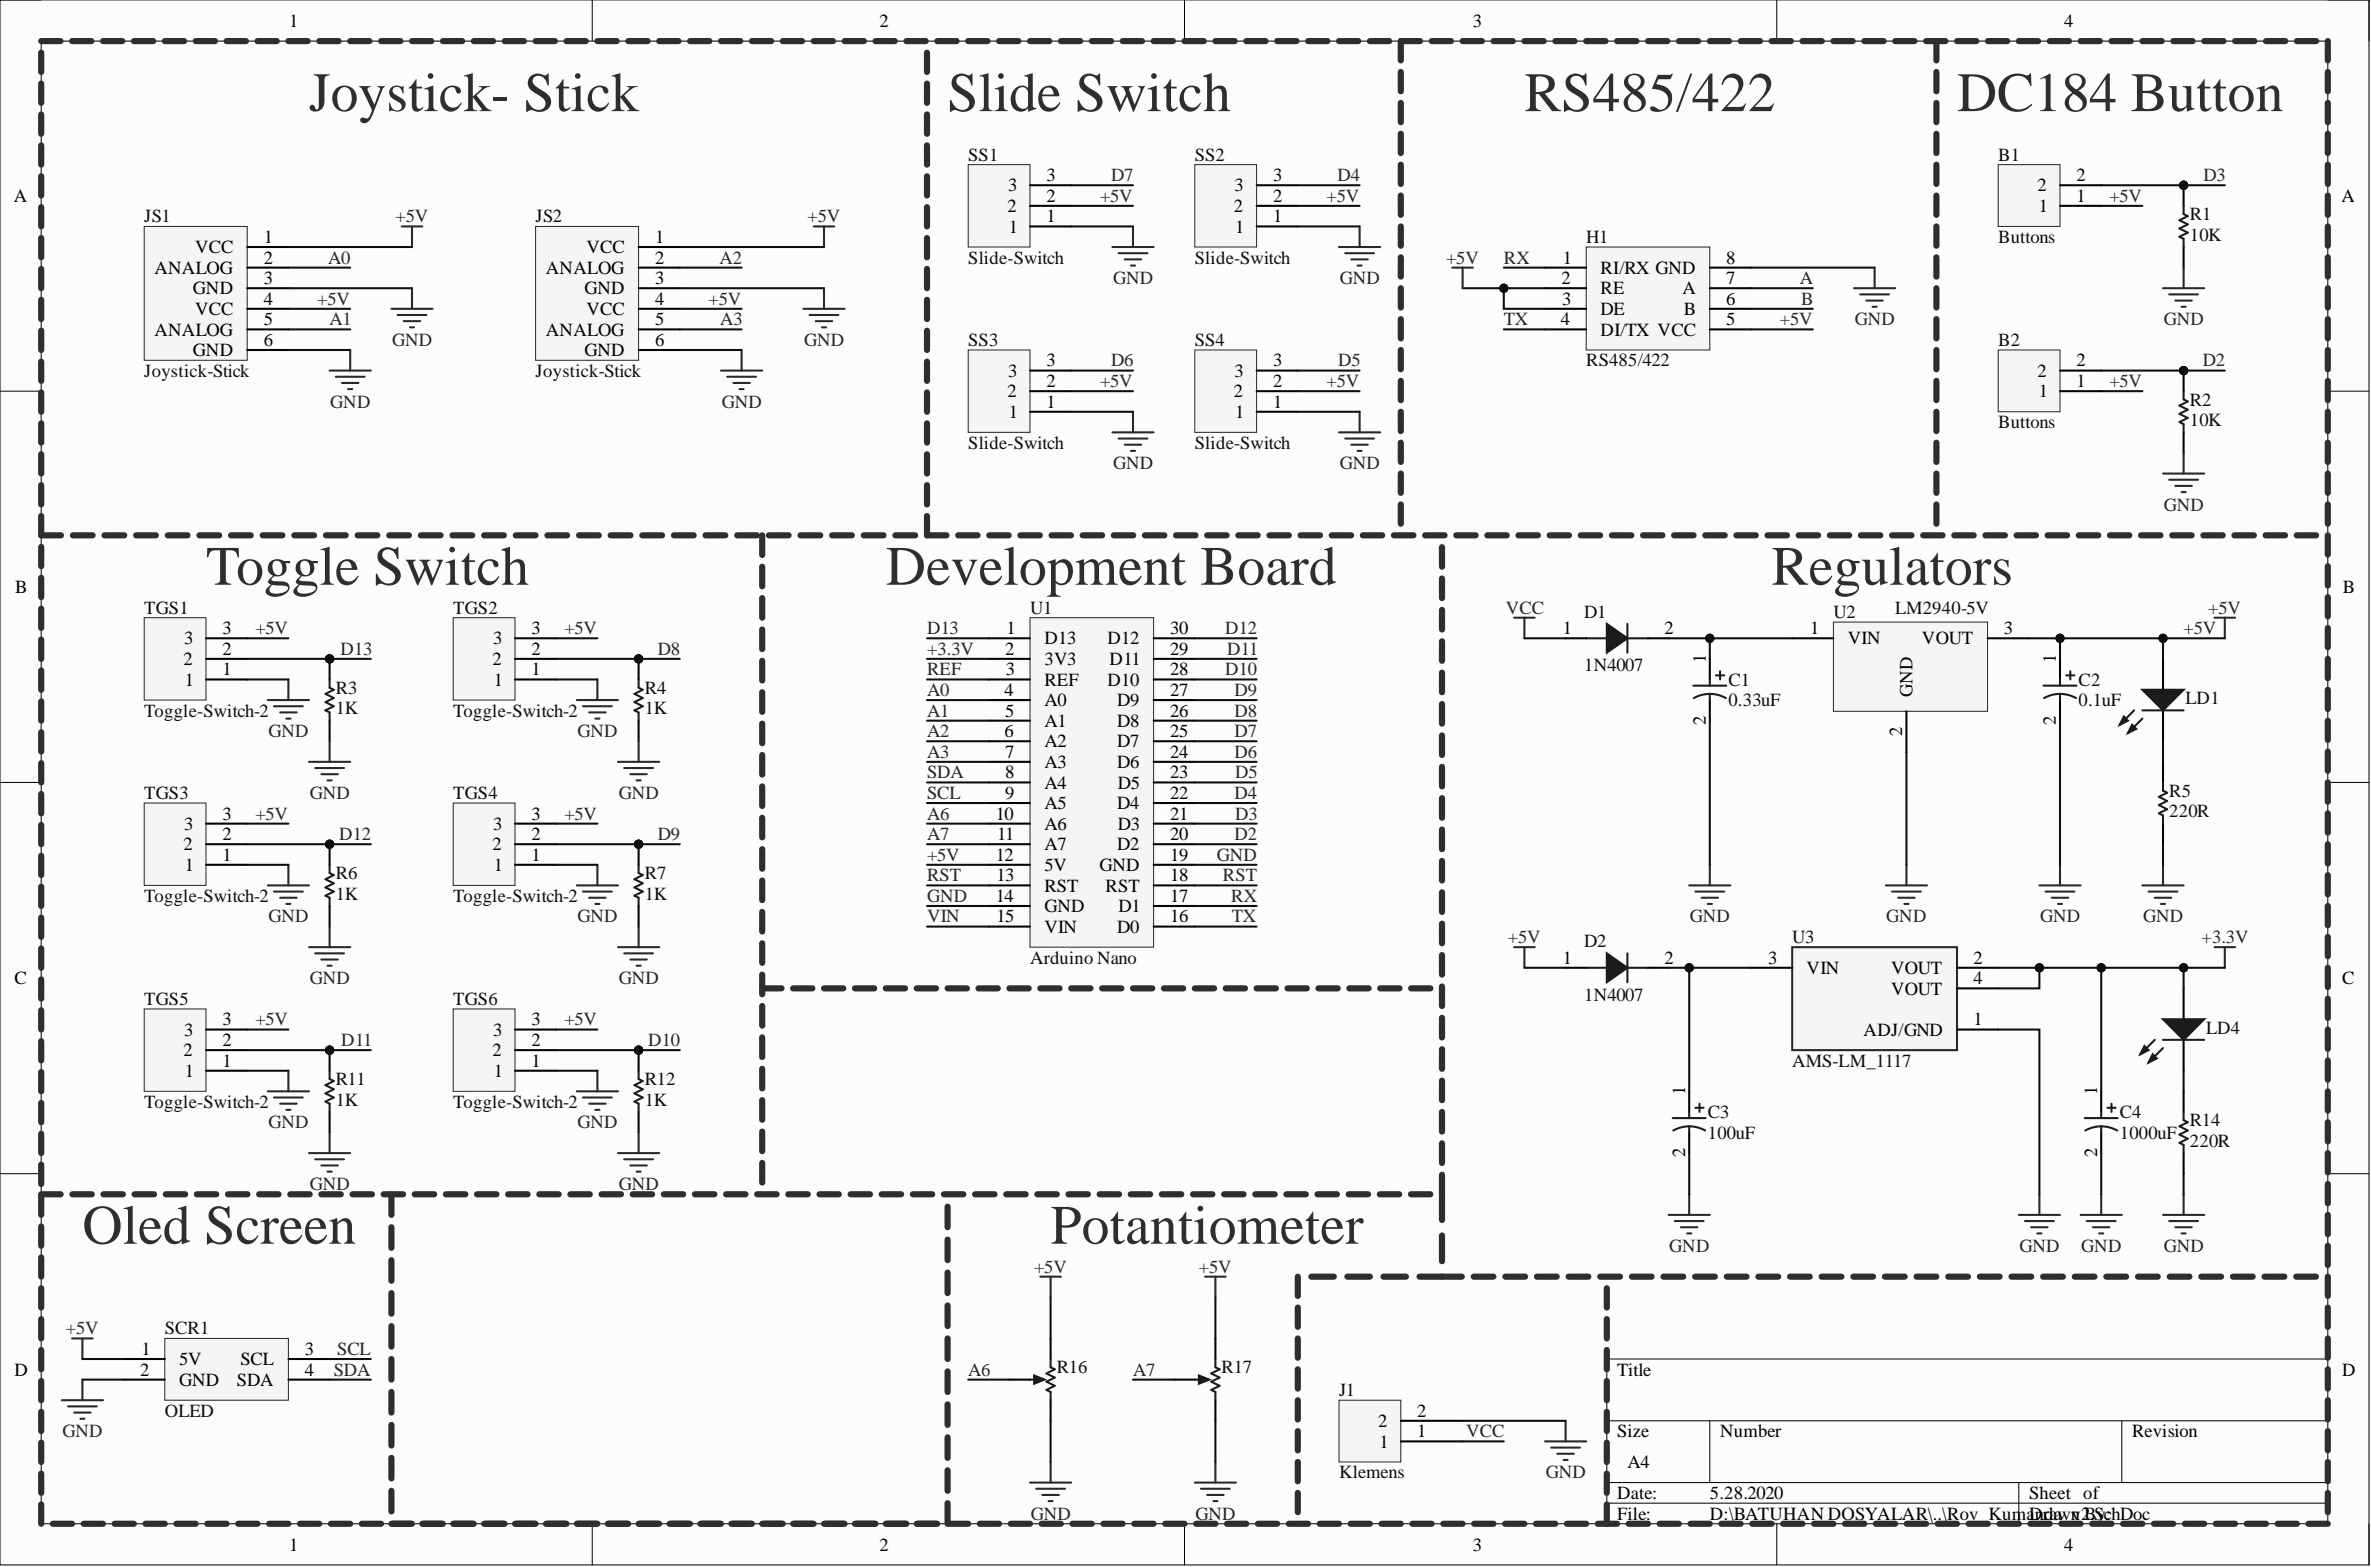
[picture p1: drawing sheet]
<svg xmlns="http://www.w3.org/2000/svg" width="292mm" height="193mm" viewBox="0 0 292 193" stroke-linecap="round" stroke-linejoin="round" font-family="sans-serif">
<defs><g id="words">
<g font-size="6.8" fill="#2e2e2e">
<text x="38.1" y="13.7">Joystick- Stick</text>
<text x="116.7" y="13.7">Slide Switch</text>
<text x="187.8" y="13.7">RS485/422</text>
<text x="241.1" y="13.7">DC184 Button</text>
<text x="25.4" y="72">Toggle Switch</text>
<text x="109.1" y="72">Development Board</text>
<text x="218.3" y="72">Regulators</text>
<text x="10.2" y="153.2">Oled Screen</text>
<text x="129.4" y="153.2">Potantiometer</text>
</g>
<g font-size="2.3">
<text x="35.6" y="3.3">1</text>
<text x="108.4" y="3.3">2</text>
<text x="181.5" y="3.3">3</text>
<text x="254.3" y="3.3">4</text>
<text x="124.2" y="23.6">3</text>
<text x="128.9" y="22.3">3</text>
<text x="152.1" y="23.6">3</text>
<text x="156.8" y="22.3">3</text>
<text x="251" y="23.6">2</text>
<text x="255.8" y="22.3">2</text>
<text x="1.7" y="24.8">A</text>
<text x="32.5" y="29.9">1</text>
<text x="80.7" y="29.9">1</text>
<text x="124.1" y="26.1">2</text>
<text x="124.3" y="28.6">1</text>
<text x="128.9" y="27.4">1</text>
<text x="128.9" y="24.8">2</text>
<text x="152" y="26.1">2</text>
<text x="152.2" y="28.6">1</text>
<text x="156.8" y="27.4">1</text>
<text x="156.8" y="24.8">2</text>
<text x="251.2" y="26.1">1</text>
<text x="255.8" y="24.8">1</text>
<text x="288.5" y="24.8">A</text>
<text x="19" y="33.7">ANALOG</text>
<text x="24" y="31.2">VCC</text>
<text x="32.5" y="32.4">2</text>
<text x="32.5" y="35">3</text>
<text x="67.3" y="33.7">ANALOG</text>
<text x="72.2" y="31.2">VCC</text>
<text x="80.7" y="32.4">2</text>
<text x="80.7" y="35">3</text>
<text x="192.4" y="35">2</text>
<text x="192.5" y="32.4">1</text>
<text x="197.2" y="33.7">RI/RX GND</text>
<text x="212.7" y="35">7</text>
<text x="212.7" y="32.4">8</text>
<text x="19" y="41.3">ANALOG</text>
<text x="23.8" y="36.3">GND</text>
<text x="24" y="38.8">VCC</text>
<text x="32.5" y="37.5">4</text>
<text x="32.5" y="40.1">5</text>
<text x="67.3" y="41.3">ANALOG</text>
<text x="72" y="36.3">GND</text>
<text x="72.2" y="38.8">VCC</text>
<text x="80.7" y="37.5">4</text>
<text x="80.7" y="40.1">5</text>
<text x="192.3" y="40.1">4</text>
<text x="192.5" y="37.5">3</text>
<text x="197.2" y="36.3">RE</text>
<text x="197.2" y="38.8">DE</text>
<text x="197.2" y="41.3">DI/TX VCC</text>
<text x="207.3" y="36.3">A</text>
<text x="207.4" y="38.8">B</text>
<text x="212.7" y="40.1">5</text>
<text x="212.7" y="37.5">6</text>
<text x="23.8" y="43.9">GND</text>
<text x="32.5" y="42.6">6</text>
<text x="72" y="43.9">GND</text>
<text x="80.7" y="42.6">6</text>
<text x="124.2" y="46.4">3</text>
<text x="128.9" y="47.7">2</text>
<text x="128.9" y="45.1">3</text>
<text x="152.1" y="46.4">3</text>
<text x="156.8" y="47.7">2</text>
<text x="156.8" y="45.1">3</text>
<text x="251" y="46.4">2</text>
<text x="255.8" y="47.7">1</text>
<text x="255.8" y="45.1">2</text>
<text x="124.1" y="48.9">2</text>
<text x="124.3" y="51.5">1</text>
<text x="128.9" y="50.2">1</text>
<text x="152" y="48.9">2</text>
<text x="152.2" y="51.5">1</text>
<text x="156.8" y="50.2">1</text>
<text x="251.2" y="48.9">1</text>
<text x="1.9" y="73">B</text>
<text x="288.6" y="73">B</text>
<text x="22.6" y="81.9">2</text>
<text x="22.7" y="79.4">3</text>
<text x="27.4" y="83.2">1</text>
<text x="27.4" y="80.6">2</text>
<text x="27.4" y="78.1">3</text>
<text x="60.7" y="81.9">2</text>
<text x="60.7" y="79.4">3</text>
<text x="65.5" y="83.2">1</text>
<text x="65.5" y="80.6">2</text>
<text x="65.5" y="78.1">3</text>
<text x="123.8" y="80.6">2</text>
<text x="123.9" y="83.2">3</text>
<text x="124" y="78.1">1</text>
<text x="128.7" y="79.4">D13</text>
<text x="128.7" y="81.9">3V3</text>
<text x="136.5" y="79.4">D12</text>
<text x="136.7" y="81.9">D11</text>
<text x="144.2" y="83.2">28</text>
<text x="144.2" y="80.6">29</text>
<text x="144.2" y="78.1">30</text>
<text x="192.5" y="78.1">1</text>
<text x="205.1" y="78.1">2</text>
<text x="210.1" y="81.6" transform="rotate(-90 210.1 81.6)">1</text>
<text x="223" y="78.1">1</text>
<text x="227.6" y="79.4">VIN</text>
<text x="236.8" y="79.4">VOUT</text>
<text x="246.8" y="78.1">3</text>
<text x="253.3" y="81.6" transform="rotate(-90 253.3 81.6)">1</text>
<text x="22.8" y="84.4">1</text>
<text x="60.8" y="84.4">1</text>
<text x="123.8" y="85.7">4</text>
<text x="123.8" y="88.2">5</text>
<text x="128.7" y="84.4">REF</text>
<text x="128.7" y="87">A0</text>
<text x="128.7" y="89.5">A1</text>
<text x="136.5" y="84.4">D10</text>
<text x="137.6" y="89.5">D8</text>
<text x="137.6" y="87">D9</text>
<text x="144.2" y="88.2">26</text>
<text x="144.2" y="85.7">27</text>
<text x="210.1" y="89.3" transform="rotate(-90 210.1 89.3)">2</text>
<text x="235.6" y="85.8" transform="rotate(-90 235.6 85.8)">GND</text>
<text x="253.3" y="89.3" transform="rotate(-90 253.3 89.3)">2</text>
<text x="123.8" y="90.8">6</text>
<text x="123.8" y="93.3">7</text>
<text x="123.8" y="95.8">8</text>
<text x="128.7" y="92">A2</text>
<text x="128.7" y="94.6">A3</text>
<text x="137.6" y="94.6">D6</text>
<text x="137.6" y="92">D7</text>
<text x="144.2" y="95.8">23</text>
<text x="144.2" y="93.3">24</text>
<text x="144.2" y="90.8">25</text>
<text x="234.3" y="90.7" transform="rotate(-90 234.3 90.7)">2</text>
<text x="27.4" y="100.9">3</text>
<text x="65.5" y="100.9">3</text>
<text x="122.7" y="100.9">10</text>
<text x="123.8" y="98.4">9</text>
<text x="128.7" y="97.1">A4</text>
<text x="128.7" y="99.7">A5</text>
<text x="137.6" y="99.7">D4</text>
<text x="137.7" y="97.1">D5</text>
<text x="144.2" y="100.9">21</text>
<text x="144.2" y="98.4">22</text>
<text x="22.6" y="104.7">2</text>
<text x="22.7" y="102.2">3</text>
<text x="22.8" y="107.3">1</text>
<text x="27.4" y="106">1</text>
<text x="27.4" y="103.5">2</text>
<text x="60.7" y="104.7">2</text>
<text x="60.7" y="102.2">3</text>
<text x="60.8" y="107.3">1</text>
<text x="65.5" y="106">1</text>
<text x="65.5" y="103.5">2</text>
<text x="122.7" y="106">12</text>
<text x="122.8" y="103.5">11</text>
<text x="128.7" y="102.2">A6</text>
<text x="128.7" y="104.7">A7</text>
<text x="128.7" y="107.3">5V</text>
<text x="135.4" y="107.3">GND</text>
<text x="137.6" y="104.7">D2</text>
<text x="137.7" y="102.2">D3</text>
<text x="144.2" y="106">19</text>
<text x="144.2" y="103.5">20</text>
<text x="122.7" y="111.1">14</text>
<text x="122.7" y="108.5">13</text>
<text x="122.7" y="113.6">15</text>
<text x="128.7" y="109.8">RST</text>
<text x="128.7" y="112.3">GND</text>
<text x="136.2" y="109.8">RST</text>
<text x="137.8" y="112.3">D1</text>
<text x="144.2" y="113.6">16</text>
<text x="144.2" y="111.1">17</text>
<text x="144.2" y="108.5">18</text>
<text x="128.7" y="114.9">VIN</text>
<text x="137.6" y="114.9">D0</text>
<text x="192.5" y="118.7">1</text>
<text x="205.1" y="118.7">2</text>
<text x="217.8" y="118.7">3</text>
<text x="222.6" y="119.9">VIN</text>
<text x="233" y="119.9">VOUT</text>
<text x="243.1" y="118.7">2</text>
<text x="1.8" y="121.2">C</text>
<text x="233" y="122.5">VOUT</text>
<text x="243.1" y="121.2">4</text>
<text x="288.6" y="121.2">C</text>
<text x="22.6" y="130.1">2</text>
<text x="22.7" y="127.5">3</text>
<text x="27.4" y="131.3">1</text>
<text x="27.4" y="128.8">2</text>
<text x="27.4" y="126.3">3</text>
<text x="60.7" y="130.1">2</text>
<text x="60.7" y="127.5">3</text>
<text x="65.5" y="131.3">1</text>
<text x="65.5" y="128.8">2</text>
<text x="65.5" y="126.3">3</text>
<text x="229.6" y="127.5">ADJ/GND</text>
<text x="243.1" y="126.3">1</text>
<text x="22.8" y="132.6">1</text>
<text x="60.8" y="132.6">1</text>
<text x="207.6" y="134.9" transform="rotate(-90 207.6 134.9)">1</text>
<text x="258.4" y="134.9" transform="rotate(-90 258.4 134.9)">1</text>
<text x="207.6" y="142.5" transform="rotate(-90 207.6 142.5)">2</text>
<text x="258.4" y="142.5" transform="rotate(-90 258.4 142.5)">2</text>
<text x="17.4" y="166.9">1</text>
<text x="37.6" y="166.9">3</text>
<text x="1.8" y="169.4">D</text>
<text x="17.3" y="169.4">2</text>
<text x="22.1" y="168.1">5V</text>
<text x="22.1" y="170.7">GND</text>
<text x="29.2" y="170.7">SDA</text>
<text x="29.6" y="168.1">SCL</text>
<text x="37.6" y="169.4">4</text>
<text x="199.2" y="169.4">Title</text>
<text x="288.6" y="169.4">D</text>
<text x="169.8" y="175.7">2</text>
<text x="170" y="178.3">1</text>
<text x="174.6" y="177">1</text>
<text x="174.6" y="174.5">2</text>
<text x="199.2" y="177">Size</text>
<text x="211.9" y="177">Number</text>
<text x="262.7" y="177">Revision</text>
<text x="199.2" y="184.6">Date:</text>
<text x="200.5" y="180.8">A4</text>
<text x="210.6" y="184.6">5.28.2020</text>
<text x="250" y="184.6">Sheet of</text>
<text x="35.6" y="190.9">1</text>
<text x="108.4" y="190.9">2</text>
<text x="181.5" y="190.9">3</text>
<text x="199.2" y="187.1">File:</text>
<text x="210.6" y="187.1">D:\BATUHAN DOSYALAR\..\Rov_Kumanda_v2.Sc</text>
<text x="250" y="187.1">Drawn By:hDoc</text>
<text x="254.3" y="190.9">4</text>
</g>
<g font-size="2.3" fill="#0e0e0e">
<text x="119.3" y="19.8">SS1</text>
<text x="147.2" y="19.8">SS2</text>
<text x="246.2" y="19.8">B1</text>
<text x="17.8" y="27.4">JS1</text>
<text x="66" y="27.4">JS2</text>
<text x="195.4" y="29.9">H1</text>
<text x="246.2" y="29.9">Buttons</text>
<text x="269.8" y="27.1">R1</text>
<text x="269.8" y="29.7">10K</text>
<text x="119.3" y="32.4">Slide-Switch</text>
<text x="147.2" y="32.4">Slide-Switch</text>
<text x="17.8" y="46.4">Joystick-Stick</text>
<text x="66" y="46.4">Joystick-Stick</text>
<text x="119.3" y="42.6">SS3</text>
<text x="147.2" y="42.6">SS4</text>
<text x="195.4" y="45.1">RS485/422</text>
<text x="246.2" y="42.6">B2</text>
<text x="246.2" y="52.7">Buttons</text>
<text x="269.8" y="49.9">R2</text>
<text x="269.8" y="52.5">10K</text>
<text x="119.3" y="55.3">Slide-Switch</text>
<text x="147.2" y="55.3">Slide-Switch</text>
<text x="17.8" y="75.6">TGS1</text>
<text x="55.8" y="75.6">TGS2</text>
<text x="126.9" y="75.6">U1</text>
<text x="195.2" y="76.1">D1</text>
<text x="225.9" y="76.2">U2</text>
<text x="233.5" y="75.6">LM2940-5V</text>
<text x="195.2" y="82.7">1N4007</text>
<text x="17.8" y="88.2">Toggle-Switch-2</text>
<text x="41.4" y="85.4">R3</text>
<text x="41.4" y="88">1K</text>
<text x="55.8" y="88.2">Toggle-Switch-2</text>
<text x="79.4" y="85.4">R4</text>
<text x="79.4" y="88">1K</text>
<text x="212.9" y="84.4">C1</text>
<text x="212.9" y="87">0.33uF</text>
<text x="256.1" y="84.4">C2</text>
<text x="256.1" y="87">0.1uF</text>
<text x="269.3" y="86.7">LD1</text>
<text x="17.8" y="98.4">TGS3</text>
<text x="55.8" y="98.4">TGS4</text>
<text x="267.2" y="98.1">R5</text>
<text x="267.2" y="100.7">220R</text>
<text x="17.8" y="111.1">Toggle-Switch-2</text>
<text x="41.4" y="108.3">R6</text>
<text x="41.4" y="110.8">1K</text>
<text x="55.8" y="111.1">Toggle-Switch-2</text>
<text x="79.4" y="108.3">R7</text>
<text x="79.4" y="110.8">1K</text>
<text x="126.9" y="118.7">Arduino Nano</text>
<text x="195.2" y="116.6">D2</text>
<text x="220.8" y="116.1">U3</text>
<text x="17.8" y="123.7">TGS5</text>
<text x="55.8" y="123.7">TGS6</text>
<text x="195.2" y="123.2">1N4007</text>
<text x="220.8" y="131.3">AMS-LM_1117</text>
<text x="271.8" y="127.3">LD4</text>
<text x="17.8" y="136.4">Toggle-Switch-2</text>
<text x="41.4" y="133.6">R11</text>
<text x="41.4" y="136.2">1K</text>
<text x="55.8" y="136.4">Toggle-Switch-2</text>
<text x="79.4" y="133.6">R12</text>
<text x="79.4" y="136.2">1K</text>
<text x="210.4" y="137.7">C3</text>
<text x="261.1" y="137.7">C4</text>
<text x="210.4" y="140.2">100uF</text>
<text x="261.1" y="140.2">1000uF</text>
<text x="269.8" y="138.7">R14</text>
<text x="269.8" y="141.2">220R</text>
<text x="20.3" y="164.3">SCR1</text>
<text x="130.2" y="169.1">R16</text>
<text x="150.5" y="169.1">R17</text>
<text x="165" y="171.9">J1</text>
<text x="20.3" y="174.5">OLED</text>
<text x="165" y="182.1">Klemens</text>
</g>
<g font-size="2.3" fill="#262626">
<text x="136.9" y="22.3">D7</text>
<text x="164.8" y="22.3">D4</text>
<text x="271.5" y="22.3">D3</text>
<text x="48.7" y="27.4">+5V</text>
<text x="99.5" y="27.4">+5V</text>
<text x="135.5" y="24.8">+5V</text>
<text x="163.4" y="24.8">+5V</text>
<text x="259.9" y="24.8">+5V</text>
<text x="40.4" y="32.4">A0</text>
<text x="88.7" y="32.4">A2</text>
<text x="137.1" y="35">GND</text>
<text x="165" y="35">GND</text>
<text x="178.2" y="32.4">+5V</text>
<text x="185.3" y="32.4">RX</text>
<text x="221.7" y="35">A</text>
<text x="39.1" y="37.5">+5V</text>
<text x="40.6" y="40.1">A1</text>
<text x="87.3" y="37.5">+5V</text>
<text x="88.7" y="40.1">A3</text>
<text x="185.3" y="40.1">TX</text>
<text x="219.3" y="40.1">+5V</text>
<text x="221.9" y="37.5">B</text>
<text x="228.5" y="40.1">GND</text>
<text x="266.6" y="40.1">GND</text>
<text x="48.3" y="42.6">GND</text>
<text x="99.1" y="42.6">GND</text>
<text x="135.5" y="47.7">+5V</text>
<text x="136.9" y="45.1">D6</text>
<text x="163.4" y="47.7">+5V</text>
<text x="164.9" y="45.1">D5</text>
<text x="259.9" y="47.7">+5V</text>
<text x="271.4" y="45.1">D2</text>
<text x="40.7" y="50.2">GND</text>
<text x="88.9" y="50.2">GND</text>
<text x="137.1" y="57.8">GND</text>
<text x="165" y="57.8">GND</text>
<text x="266.6" y="62.9">GND</text>
<text x="185.5" y="75.6">VCC</text>
<text x="272.1" y="75.6">+5V</text>
<text x="31.5" y="78.1">+5V</text>
<text x="42" y="80.6">D13</text>
<text x="69.5" y="78.1">+5V</text>
<text x="81" y="80.6">D8</text>
<text x="114.2" y="78.1">D13</text>
<text x="114.2" y="83.2">REF</text>
<text x="114.2" y="80.6">+3.3V</text>
<text x="150.9" y="83.2">D10</text>
<text x="150.9" y="78.1">D12</text>
<text x="151.2" y="80.6">D11</text>
<text x="269" y="78.1">+5V</text>
<text x="114.2" y="85.7">A0</text>
<text x="114.2" y="88.2">A1</text>
<text x="152.1" y="88.2">D8</text>
<text x="152.1" y="85.7">D9</text>
<text x="33.1" y="90.8">GND</text>
<text x="71.1" y="90.8">GND</text>
<text x="114.2" y="90.8">A2</text>
<text x="114.2" y="93.3">A3</text>
<text x="114.2" y="95.8">SDA</text>
<text x="152.1" y="93.3">D6</text>
<text x="152.1" y="90.8">D7</text>
<text x="152.2" y="95.8">D5</text>
<text x="31.5" y="100.9">+5V</text>
<text x="38.2" y="98.4">GND</text>
<text x="69.5" y="100.9">+5V</text>
<text x="76.2" y="98.4">GND</text>
<text x="114.2" y="98.4">SCL</text>
<text x="114.2" y="100.9">A6</text>
<text x="152.1" y="98.4">D4</text>
<text x="152.2" y="100.9">D3</text>
<text x="41.8" y="103.5">D12</text>
<text x="81" y="103.5">D9</text>
<text x="114.2" y="103.5">A7</text>
<text x="114.2" y="106">+5V</text>
<text x="149.9" y="106">GND</text>
<text x="152.1" y="103.5">D2</text>
<text x="33.1" y="113.6">GND</text>
<text x="71.1" y="113.6">GND</text>
<text x="114.2" y="108.5">RST</text>
<text x="114.2" y="111.1">GND</text>
<text x="114.2" y="113.6">VIN</text>
<text x="150.7" y="108.5">RST</text>
<text x="151.7" y="111.1">RX</text>
<text x="151.8" y="113.6">TX</text>
<text x="208.2" y="113.6">GND</text>
<text x="232.4" y="113.6">GND</text>
<text x="251.3" y="113.6">GND</text>
<text x="264" y="113.6">GND</text>
<text x="185.8" y="116.1">+5V</text>
<text x="271.2" y="116.1">+3.3V</text>
<text x="38.2" y="121.2">GND</text>
<text x="76.2" y="121.2">GND</text>
<text x="31.5" y="126.3">+5V</text>
<text x="42" y="128.8">D11</text>
<text x="69.5" y="126.3">+5V</text>
<text x="79.9" y="128.8">D10</text>
<text x="33.1" y="139">GND</text>
<text x="71.1" y="139">GND</text>
<text x="38.2" y="146.6">GND</text>
<text x="76.2" y="146.6">GND</text>
<text x="205.7" y="154.2">GND</text>
<text x="248.8" y="154.2">GND</text>
<text x="256.4" y="154.2">GND</text>
<text x="266.6" y="154.2">GND</text>
<text x="127.4" y="156.7">+5V</text>
<text x="147.7" y="156.7">+5V</text>
<text x="8.1" y="164.3">+5V</text>
<text x="41.5" y="166.9">SCL</text>
<text x="41.1" y="169.4">SDA</text>
<text x="119.3" y="169.4">A6</text>
<text x="139.6" y="169.4">A7</text>
<text x="7.7" y="177">GND</text>
<text x="180.6" y="177">VCC</text>
<text x="190.4" y="182.1">GND</text>
<text x="127" y="187.1">GND</text>
<text x="147.3" y="187.1">GND</text>
</g>
</g></defs>
<path d="M0 0h291.9v192.7h-291.9z" fill-rule="evenodd" fill="#fcfcfc"/>
<path d="M0 0h291.9v192.7h-291.9z" fill="none" stroke="#000" stroke-width=".12"/>
<path d="M5.1 5.1h281.7v182.5h-281.7z" fill-rule="evenodd" fill="#fcfcfc"/>
<g fill="none" stroke="#000" stroke-width=".12">
<path d="M0 0h5.1M73 0v5.1M145.9 0v5.1M218.9 0v5.1M286.8 0h5.1v5.1M5.1 5.1h281.7v182.5h-281.7zM0 48.2h5.1M286.8 48.2h5.1M0 96.4h5.1M286.8 96.4h5.1M0 144.5h5.1M286.8 144.5h5.1"/>
<path d="M198 175h88.8M210.6 175v7.6M261.4 175v7.6M286.8 167.4h-88.8v20.2M73 187.6v5.1M145.9 187.6v5.1M198 182.6h88.8M198 185.1h88.8M218.9 187.6v5.1M248.7 182.6v5M291.9 187.6v5.1"/>
</g>
<path d="M48.2 38h5.1M49 38.8h3.5M49.5 27.9h2.5M49.7 39.6h2.1M50.8 27.9v2.5M50.8 35.5v2.5M50.5 40.3h.5" fill="none" stroke="#262626" stroke-width=".25"/>
<g fill="none" stroke="#2e2e2e" stroke-width=".76">
<path d="M5.1 5.1h2.4M5.1 6.5v2.4M5.1 10.3v2.4M5.1 14.1v2.4M5.1 17.9v2.4M8.9 5.1h2.4M12.7 5.1h2.4M16.5 5.1h2.4M20.3 5.1h2.4M24.1 5.1h2.4M27.9 5.1h2.4M31.7 5.1h2.4"/>
<path d="M35.5 5.1h2.4M39.3 5.1h2.4M43.1 5.1h2.4M47 5.1h2.3M50.8 5.1h2.3M54.6 5.1h2.3M58.4 5.1h2.4M62.2 5.1h2.4M66 5.1h2.4M69.8 5.1h2.4M73.6 5.1h2.4M77.4 5.1h2.4"/>
<path d="M81.2 5.1h2.4M85 5.1h2.4M88.8 5.1h2.4M92.6 5.1h2.4M96.4 5.1h2.4M100.2 5.1h2.4M104.1 5.1h2.3M107.9 5.1h2.3M111.7 5.1h2.3M114.2 6.5v2.4M114.2 10.3v2.4M114.2 14.1v2.4"/>
<path d="M114.2 17.9v2.4M115.5 5.1h2.4M119.3 5.1h2.4M123.1 5.1h2.4M126.9 5.1h2.4M130.7 5.1h2.4M134.5 5.1h2.4M138.3 5.1h2.4M142.1 5.1h2.4M145.9 5.1h2.4M149.7 5.1h2.4M153.5 5.1h2.4"/>
<path d="M157.3 5.1h2.4M161.2 5.1h2.3M165 5.1h2.3M168.8 5.1h2.3M172.6 5.1h2.4M176.4 5.1h2.4M180.2 5.1h2.4M184 5.1h2.4M187.8 5.1h2.4M191.6 5.1h2.4M195.4 5.1h2.4M199.2 5.1h2.4"/>
<path d="M203 5.1h2.4M206.8 5.1h2.4M210.6 5.1h2.4M214.4 5.1h2.4M218.3 5.1h2.3M222.1 5.1h2.3M225.9 5.1h2.3M229.7 5.1h2.4M233.5 5.1h2.4M237.3 5.1h2.4M241.1 5.1h2.4M244.9 5.1h2.4"/>
<path d="M248.7 5.1h2.4M252.5 5.1h2.4M256.3 5.1h2.4M260.1 5.1h2.4M263.9 5.1h2.4M267.7 5.1h2.4M271.6 5.1h2.3M275.4 5.1h2.3M279.2 5.1h2.3M283 5.1h2.4M286.8 5.1v2.3M286.8 8.9v2.3"/>
<path d="M286.8 12.7v2.3M286.8 16.5v2.4M5.1 21.7v2.4M5.1 25.5v2.4M5.1 29.3v2.4M5.1 33.1v2.4M5.1 36.9v2.4M114.2 21.7v2.4M114.2 25.5v2.4M114.2 29.3v2.4M114.2 33.1v2.4M114.2 36.9v2.4"/>
<path d="M286.8 20.3v2.4M286.8 24.1v2.4M286.8 27.9v2.4M286.8 31.7v2.4M286.8 35.5v2.4M286.8 39.3v2.4M5.1 40.7v2.4M5.1 44.5v2.4M5.1 48.3v2.4M5.1 52.1v2.4M5.1 55.9v2.4M5.1 59.7v2.4"/>
<path d="M114.2 40.7v2.4M114.2 44.5v2.4M114.2 48.3v2.4M114.2 52.1v2.4M114.2 55.9v2.4M114.2 59.7v2.4M286.8 43.1v2.4M286.8 46.9v2.4M286.8 50.7v2.4M286.8 54.5v2.4M286.8 58.3v2.4M5.1 63.5v2.4h2.4"/>
<path d="M5.1 67.3v2.4M5.1 71.2v2.3M5.1 75v2.3M5.1 78.8v2.3M9 65.9h2.4M12.9 65.9h2.4M16.8 65.9h2.4M20.7 65.9h2.4M24.6 65.9h2.4M28.5 65.9h2.4M32.4 65.9h2.4M36.3 65.9h2.4"/>
<path d="M40.2 65.9h2.4M44.1 65.9h2.4M47.9 65.9h2.5M51.8 65.9h2.5M55.7 65.9h2.5M59.6 65.9h2.5M63.5 65.9h2.5M67.4 65.9h2.5M71.3 65.9h2.5M75.2 65.9h2.5M79.1 65.9h2.5M83 65.9h2.5"/>
<path d="M86.9 65.9h2.5M90.8 65.9h2.5M93.9 65.9v2.4M93.9 69.8v2.4M93.9 73.7v2.4M93.9 77.5v2.4M94.7 65.9h2.5M98.6 65.9h2.5M102.5 65.9h2.5M106.4 65.9h2.4M110.3 65.9h2.4M114.2 63.5v2.4h2.4"/>
<path d="M118 65.9h2.4M121.9 65.9h2.4M125.7 65.9h2.4M129.5 65.9h2.4M133.4 65.9h2.4M137.2 65.9h2.4M141.1 65.9h2.3M144.9 65.9h2.4M148.7 65.9h2.4M152.6 65.9h2.4M156.4 65.9h2.4M160.2 65.9h2.4"/>
<path d="M164.1 65.9h2.4M167.9 65.9h2.4M171.7 65.9h2.4M175.6 65.9h2.4M177.7 67.4v2.4M177.7 71.2v2.5M177.7 75.1v2.4M177.7 79v2.4M179.4 65.9h2.4M183.2 65.9h2.4M187.1 65.9h2.4M190.9 65.9h2.4"/>
<path d="M194.7 65.9h2.4M198.6 65.9h2.4M202.4 65.9h2.4M206.2 65.9h2.4M210.1 65.9h2.4M213.9 65.9h2.4M217.7 65.9h2.4M221.6 65.9h2.4M225.4 65.9h2.4M229.3 65.9h2.4M233.1 65.9h2.4M236.9 65.9h2.4"/>
<path d="M240.8 65.9h2.4M244.6 65.9h2.4M248.4 65.9h2.4M252.3 65.9h2.4M256.1 65.9h2.4M259.9 65.9h2.4M263.8 65.9h2.4M267.6 65.9h2.4M271.4 65.9h2.4M275.3 65.9h2.4M279.1 65.9h2.4M283 65.9h2.3"/>
<path d="M286.8 62.1v2.4M286.8 65.9v2.4M286.8 69.7v2.4M286.8 73.5v2.4M286.8 77.3v2.4M5.1 82.6v2.3M5.1 86.4v2.3M5.1 90.2v2.4M5.1 94v2.4M5.1 97.8v2.4M93.9 81.4v2.4M93.9 85.2v2.5"/>
<path d="M93.9 89.1v2.4M93.9 93v2.4M93.9 96.8v2.5M177.7 82.8v2.4M177.7 86.7v2.4M177.7 90.6v2.4M177.7 94.4v2.4M177.7 98.3v2.4M286.8 81.1v2.4M286.8 84.9v2.4M286.8 88.7v2.4M286.8 92.6v2.3"/>
<path d="M286.8 96.4v2.3M5.1 101.6v2.4M5.1 105.4v2.4M5.1 109.2v2.4M5.1 113v2.4M5.1 116.8v2.4M93.9 100.7v2.4M93.9 104.6v2.4M93.9 108.4v2.4M93.9 112.3v2.4M93.9 116.2v2.4M177.7 102.2v2.4"/>
<path d="M177.7 106v2.4M177.7 109.9v2.4M177.7 113.7v2.5M177.7 117.6v2.4M286.8 100.2v2.3M286.8 104v2.3M286.8 107.8v2.3M286.8 111.6v2.3M286.8 115.4v2.4M286.8 119.2v2.4M5.1 120.6v2.4M5.1 124.4v2.4"/>
<path d="M5.1 128.2v2.4M5.1 132v2.4M5.1 135.8v2.4M5.1 139.6v2.4M93.9 120v2.4M93.9 123.9v2.4M93.9 127.8v2.4M93.9 131.6v2.4M93.9 135.5v2.4M93.9 139.3v2.5M177.7 121.5v2.4M177.7 125.3v2.5"/>
<path d="M177.7 129.2v2.4M177.7 133.1v2.4M177.7 136.9v2.4M286.8 123v2.4M286.8 126.8v2.4M286.8 130.6v2.4M286.8 134.4v2.4M286.8 138.2v2.4M5.1 143.4v2.4M5.1 147.2v2.4M5.1 151v2.4M5.1 154.8v2.4"/>
<path d="M5.1 158.6v2.4M5.1 147.1h2.4M8.9 147.1h2.4M12.7 147.1h2.4M16.6 147.1h2.4M20.4 147.1h2.4M24.3 147.1h2.3M28.1 147.1h2.4M31.9 147.1h2.4M35.8 147.1h2.4M39.6 147.1h2.4M43.4 147.1h2.4"/>
<path d="M47.3 147.1h2.4M51.1 147.1h2.4M54.9 147.1h2.4M58.8 147.1h2.4M62.6 147.1h2.4M66.4 147.1h2.4M70.3 147.1h2.4M74.1 147.1h2.4M77.9 147.1h2.4M81.8 147.1h2.4M85.6 147.1h2.4M89.4 147.1h2.4"/>
<path d="M93.3 147.1h2.4M93.9 143.2v2.4M97.1 147.1h2.4M101 147.1h2.3M104.8 147.1h2.4M108.6 147.1h2.4M112.5 147.1h2.4M116.3 147.1h2.4M120.1 147.1h2.4M124 147.1h2.4M127.8 147.1h2.4M131.6 147.1h2.4"/>
<path d="M135.5 147.1h2.4M139.3 147.1h2.4M143.1 147.1h2.4M147 147.1h2.4M150.8 147.1h2.4M154.6 147.1h2.4M158.5 147.1h2.4M162.3 147.1h2.4M166.1 147.1h2.4M170 147.1h2.4M173.8 147.1h2.4M177.7 140.8v2.4"/>
<path d="M177.7 144.7v2.4M177.7 157.2h2.4M181.6 157.2h2.4M185.5 157.2h2.4M189.3 157.2h2.5M193.2 157.2h2.5M197.1 157.2h2.5M201 157.2h2.5M204.9 157.2h2.5M208.8 157.2h2.5M212.7 157.2h2.5M216.6 157.2h2.5"/>
<path d="M220.5 157.2h2.5M224.4 157.2h2.5M228.3 157.2h2.5M232.2 157.2h2.5M236.1 157.2h2.4M240 157.2h2.5M243.9 157.2h2.5M247.8 157.2h2.4M251.7 157.2h2.4M255.6 157.2h2.4M259.5 157.2h2.4M263.4 157.2h2.4"/>
<path d="M267.3 157.2h2.4M271.2 157.2h2.4M275.1 157.2h2.4M279 157.2h2.4M282.9 157.2h2.4M286.8 142v2.4M286.8 145.8v2.4M286.8 149.6v2.4M286.8 153.4v2.4M286.8 157.2v2.4M5.1 162.4v2.4M5.1 166.2v2.4"/>
<path d="M5.1 170.1v2.3M5.1 173.9v2.3M5.1 177.7v2.3M286.8 161v2.4M286.8 164.8v2.4M286.8 168.6v2.4M286.8 172.4v2.4M286.8 176.2v2.4M5.1 181.5v2.3M5.1 185.3v2.3M6.5 187.6h2.4M10.3 187.6h2.4"/>
<path d="M14.1 187.6h2.4M17.9 187.6h2.4M21.7 187.6h2.4M25.5 187.6h2.4M29.3 187.6h2.4M33.2 187.6h2.3M37 187.6h2.3M40.8 187.6h2.3M44.6 187.6h2.4M48.4 187.6h2.4M52.2 187.6h2.4M56 187.6h2.4"/>
<path d="M59.8 187.6h2.4M63.6 187.6h2.4M67.4 187.6h2.4M71.2 187.6h2.4M75 187.6h2.4M78.8 187.6h2.4M82.6 187.6h2.4M86.4 187.6h2.4M90.3 187.6h2.3M94.1 187.6h2.3M97.9 187.6h2.3M101.7 187.6h2.4"/>
<path d="M105.5 187.6h2.4M109.3 187.6h2.4M113.1 187.6h2.4M116.9 187.6h2.4M120.7 187.6h2.4M124.5 187.6h2.4M128.3 187.6h2.4M132.1 187.6h2.4M135.9 187.6h2.4M139.7 187.6h2.4M143.5 187.6h2.4M147.4 187.6h2.3"/>
<path d="M151.2 187.6h2.3M155 187.6h2.3M158.8 187.6h2.4M162.6 187.6h2.4M166.4 187.6h2.4M170.2 187.6h2.4M174 187.6h2.4M177.8 187.6h2.4M181.6 187.6h2.4M185.4 187.6h2.4M189.2 187.6h2.4M193 187.6h2.4"/>
<path d="M196.8 187.6h2.4M200.6 187.6h2.4M204.5 187.6h2.3M208.3 187.6h2.3M212.1 187.6h2.3M215.9 187.6h2.4M219.7 187.6h2.4M223.5 187.6h2.4M227.3 187.6h2.4M231.1 187.6h2.4M234.9 187.6h2.4M238.7 187.6h2.4"/>
<path d="M242.5 187.6h2.4M246.3 187.6h2.4M250.1 187.6h2.4M253.9 187.6h2.4M257.8 187.6h2.3M261.6 187.6h2.3M265.4 187.6h2.3M269.2 187.6h2.4M273 187.6h2.4M276.8 187.6h2.4M280.6 187.6h2.4M284.4 187.6h2.4"/>
<path d="M286.8 180v2.4M286.8 183.8v2.4"/>
</g>
<path d="M225.9 76.6h19v11h-19z" fill-rule="evenodd" fill="#f5f5f5"/>
<path d="M225.9 76.6h19v11h-19z" fill="none" stroke="#262626" stroke-width=".12"/>
<path d="M220.8 78.6h5.1M244.9 78.6h5M234.9 87.6v5.1" fill="none" stroke="#000" stroke-width=".25"/>
<path d="M220.8 116.6h20.3v12.7h-20.3z" fill-rule="evenodd" fill="#f5f5f5"/>
<g fill="none" stroke="#262626" stroke-width=".25">
<path d="M272.8 76.1h2.6M274.1 76.1v2.5M220.8 116.6h20.3v12.7h-20.3zM232.3 109h5.1M233.1 109.8h3.5M233.9 110.6h2M234.6 111.3h.5M234.9 106.5v2.5M272.8 116.6h2.6M274.1 116.6v2.6M248.7 149.6h5.1M249.5 150.4h3.5"/>
<path d="M250.2 151.1h2.1M251 151.9h.5M251.2 147.1v2.5"/>
</g>
<path d="M215.7 119.2h5.1M241.1 119.2h5.1M241.1 121.7h5.1M241.1 126.8h5.1" fill="none" stroke="#000" stroke-width=".25"/>
<path d="M195.4 78.6h2.6M200.5 76.8v3.6M200.5 78.6h2.5" fill="none" stroke="#1c1c1c" stroke-width=".25"/>
<path d="M198 76.8l2.5 1.8-2.5 1.8z" fill-rule="evenodd" fill="#1c1c1c"/>
<path d="M198 76.8l2.5 1.8-2.5 1.8zM195.4 119.2h2.6M200.5 117.4v3.6M200.5 119.2h2.5" fill="none" stroke="#1c1c1c" stroke-width=".25"/>
<path d="M192.9 78.6h2.5M203 78.6h2.6" fill="none" stroke="#000" stroke-width=".25"/>
<path d="M186.5 76.1h2.6M187.8 76.1v2.5" fill="none" stroke="#262626" stroke-width=".25"/>
<path d="M198 117.4l2.5 1.8-2.5 1.8z" fill-rule="evenodd" fill="#1c1c1c"/>
<g fill="none" stroke="#1c1c1c" stroke-width=".25">
<path d="M208.6 84.4h4.1M210.6 85.4l.9 .1 1.1 .5M210.6 85.4l-.8 .1-1.1 .5M210.6 83.7v.7M210.6 85.4v.8M211.4 83.2h1M211.9 82.7v1M251.8 84.4h4M253.8 85.4l.8 .1 1.2 .5M253.8 85.4l-.8 .1-1.2 .5M253.8 83.7v.7M253.8 85.4v.8"/>
<path d="M254.5 83.2h1.1M255.1 82.7v1M198 117.4l2.5 1.8-2.5 1.8z"/>
</g>
<path d="M210.6 81.1v2.6M210.6 86.2v2.5M253.8 81.1v2.6M253.8 86.2v2.5M266.5 81.1v3.8M266.5 87.5v3.8M192.9 119.2h2.5M203 119.2h2.6" fill="none" stroke="#000" stroke-width=".25"/>
<path d="M186.5 116.6h2.6M187.8 116.6v2.6M208.1 109h5.1M208.9 109.8h3.5M209.6 110.6h2.1M210.4 111.3h.5M210.6 106.5v2.5M251.2 109h5.1M252 109.8h3.6M252.8 110.6h2M253.5 111.3h.5M253.8 106.5v2.5" fill="none" stroke="#262626" stroke-width=".25"/>
<path d="M263.9 84.9h5.1l-2.5 2.6z" fill="#1c1c1c"/>
<path d="M262.9 87.5l-1.8 1.8M263.9 84.9h5.1l-2.5 2.6zM263.9 88.5l-1.7 1.8" fill="none" stroke="#1c1c1c" stroke-width=".25"/>
<path d="M262.7 89.3l.5 .5-1 .5z" fill="#1c1c1c"/>
<path d="M262.7 89.3l.5 .5-1 .5z" fill="none" stroke="#1c1c1c" stroke-width=".25"/>
<path d="M261.7 88.2l.5 .5-1.1 .6z" fill="#1c1c1c"/>
<path d="M261.7 88.2l.5 .5-1.1 .6zM263.9 87.5h5.1M266.5 96.4v1l.5 .2-1 .5 1 .5-1 .5 1 .6-1 .5 .5 .2v1" fill="none" stroke="#1c1c1c" stroke-width=".25"/>
<path d="M266.5 93.8v2.6M266.5 101.4v2.6M269 121.7v3.8M269 128.1v3.8" fill="none" stroke="#000" stroke-width=".25"/>
<path d="M263.9 109h5.1M264.7 109.8h3.6M265.5 110.6h2M266.2 111.3h.5M266.5 106.5v2.5" fill="none" stroke="#262626" stroke-width=".25"/>
<path d="M266.5 125.5h5.1l-2.6 2.6z" fill="#1c1c1c"/>
<path d="M265.5 128.1l-1.8 1.7M266.5 125.5h5.1l-2.6 2.6zM266.5 129.1l-1.8 1.7" fill="none" stroke="#1c1c1c" stroke-width=".25"/>
<path d="M265.2 129.8l.5 .5-1 .5z" fill="#1c1c1c"/>
<path d="M265.2 129.8l.5 .5-1 .5z" fill="none" stroke="#1c1c1c" stroke-width=".25"/>
<path d="M264.2 128.8l.5 .5-1 .5z" fill="#1c1c1c"/>
<g fill="none" stroke="#1c1c1c" stroke-width=".25">
<path d="M206.1 137.7h4M208.1 138.7l.8 .1 1.2 .4M208.1 138.7l-.8 .1-1.2 .4M208.1 136.9v.8M208.1 138.7v.8M208.9 136.4h1M209.4 135.9v1M256.8 137.7h4.1M258.9 138.7l.8 .1 1.1 .4M258.9 138.7l-.9 .1-1.1 .4M258.9 136.9v.8M258.9 138.7v.8"/>
<path d="M259.6 136.4h1M260.1 135.9v1M264.2 128.8l.5 .5-1 .5zM266.5 128.1h5.1M269 136.9v1l.5 .3-1 .5 1 .5-1 .5 1 .5-1 .5 .5 .3v1"/>
</g>
<path d="M208.1 134.4v2.5M208.1 139.5v2.5M258.9 134.4v2.5M258.9 139.5v2.5M269 134.4v2.5M269 142v2.5" fill="none" stroke="#000" stroke-width=".25"/>
<g fill="none" stroke="#262626" stroke-width=".25">
<path d="M137 30.4h5.1M137.8 31.2h3.6M138.6 31.9h2M139.3 32.7h.5M139.6 27.9v2.5M165 30.4h5M165.7 31.2h3.6M166.5 31.9h2M167.2 32.7h.6M167.5 27.9v2.5M137 53.2h5.1M137.8 54h3.6"/>
<path d="M138.6 54.8h2M139.3 55.5h.5M139.6 50.7v2.5M165 53.2h5M165.7 54h3.6M166.5 54.8h2M167.2 55.5h.6M167.5 50.7v2.5M205.6 149.6h5M206.3 150.4h3.6M207.1 151.1h2M207.9 151.9h.5"/>
<path d="M208.1 147.1v2.5M256.3 149.6h5.1M257.1 150.4h3.5M257.8 151.1h2.1M258.6 151.9h.5M258.9 147.1v2.5M266.5 149.6h5.1M267.2 150.4h3.6M268 151.1h2M268.8 151.9h.5M269 147.1v2.5"/>
</g>
<g fill="none" stroke="#2e2e2e" stroke-width=".76">
<path d="M238.6 5.1v2.3M238.6 8.9v2.3M238.6 12.7v2.3M238.6 16.5v2.4M238.6 20.3v2.4M238.6 24.1v2.4M238.6 27.9v2.4M238.6 31.7v2.4M238.6 35.5v2.4M238.6 39.3v2.4M238.6 43.1v2.4M238.6 46.9v2.4"/>
<path d="M238.6 50.7v2.4M238.6 54.5v2.4M238.6 58.3v2.4M238.6 62.1v2.4M159.9 157.2v2.4M177.7 147.1v3.1M177.7 152.1v3.2M159.9 161v2.4M159.9 164.8v2.4M159.9 168.6v2.4M159.9 172.4v2.4M159.9 176.2v2.4"/>
<path d="M159.9 180v2.4M159.9 183.8v2.4"/>
</g>
<circle cx="269" cy="22.8" r=".51" fill="#0e0e0e"/>
<circle cx="269" cy="22.8" r=".51" fill="none" stroke="#0e0e0e" stroke-width=".12"/>
<path d="M269 22.8v2.5" fill="none" stroke="#000" stroke-width=".25"/>
<circle cx="269" cy="22.8" r=".51" fill="#0e0e0e"/>
<circle cx="269" cy="22.8" r=".51" fill="none" stroke="#0e0e0e" stroke-width=".12"/>
<path d="M269 30.4v2.6" fill="none" stroke="#000" stroke-width=".25"/>
<path d="M269 25.3v1.1l.5 .2-1 .5 1 .5-1 .5 1 .5-1 .6 .5 .2v1" fill="none" stroke="#1c1c1c" stroke-width=".25"/>
<path d="M266.5 35.5h5.1M267.2 36.3h3.6M268 37h2M268.8 37.8h.5M269 33v2.5" fill="none" stroke="#262626" stroke-width=".25"/>
<circle cx="269" cy="45.6" r=".51" fill="#0e0e0e"/>
<circle cx="269" cy="45.6" r=".51" fill="none" stroke="#0e0e0e" stroke-width=".12"/>
<path d="M269 45.6v2.6" fill="none" stroke="#000" stroke-width=".25"/>
<circle cx="269" cy="45.6" r=".51" fill="#0e0e0e"/>
<circle cx="269" cy="45.6" r=".51" fill="none" stroke="#0e0e0e" stroke-width=".12"/>
<path d="M269 53.2v2.6" fill="none" stroke="#000" stroke-width=".25"/>
<path d="M269 48.2v1l.5 .2-1 .5 1 .6-1 .5 1 .5-1 .5 .5 .2v1" fill="none" stroke="#1c1c1c" stroke-width=".25"/>
<path d="M266.5 58.3h5.1M267.2 59.1h3.6M268 59.8h2M269 55.8v2.5M268.8 60.6h.5" fill="none" stroke="#262626" stroke-width=".25"/>
<path d="M20.3 164.8h15.2v7.6h-15.2z" fill-rule="evenodd" fill="#f5f5f5"/>
<path d="M20.3 164.8h15.2v7.6h-15.2z" fill="none" stroke="#262626" stroke-width=".12"/>
<path d="M15.2 167.4h5.1M15.2 169.9h5.1M35.5 167.4h5.1M35.5 169.9h5.1" fill="none" stroke="#000" stroke-width=".25"/>
<path d="M7.6 172.4h5.1M8.4 173.2h3.5M8.9 164.8h2.5M9.1 174h2.1M9.9 174.7h.5M10.2 164.8v2.6M10.2 169.9v2.5" fill="none" stroke="#262626" stroke-width=".25"/>
<circle cx="40.6" cy="104" r=".51" fill="#0e0e0e"/>
<circle cx="40.6" cy="104" r=".51" fill="none" stroke="#0e0e0e" stroke-width=".12"/>
<path d="M40.6 104v2.5" fill="none" stroke="#000" stroke-width=".25"/>
<circle cx="40.6" cy="104" r=".51" fill="#0e0e0e"/>
<circle cx="40.6" cy="104" r=".51" fill="none" stroke="#0e0e0e" stroke-width=".12"/>
<path d="M40.6 111.6v2.5" fill="none" stroke="#000" stroke-width=".25"/>
<path d="M40.6 106.5v1l.5 .3-1 .5 1 .5-1 .5 1 .5-1 .5 .5 .3v1" fill="none" stroke="#1c1c1c" stroke-width=".25"/>
<path d="M38.1 116.6h5M38.8 117.4h3.6M39.6 118.2h2M40.4 118.9h.5M40.6 114.1v2.5" fill="none" stroke="#262626" stroke-width=".25"/>
<circle cx="40.6" cy="81.1" r=".51" fill="#0e0e0e"/>
<circle cx="40.6" cy="81.1" r=".51" fill="none" stroke="#0e0e0e" stroke-width=".12"/>
<path d="M40.6 81.1v2.6" fill="none" stroke="#000" stroke-width=".25"/>
<circle cx="40.6" cy="81.1" r=".51" fill="#0e0e0e"/>
<circle cx="40.6" cy="81.1" r=".51" fill="none" stroke="#0e0e0e" stroke-width=".12"/>
<path d="M40.6 88.7v2.6" fill="none" stroke="#000" stroke-width=".25"/>
<path d="M40.6 83.7v1l.5 .2-1 .5 1 .6-1 .5 1 .5-1 .5 .5 .2v1" fill="none" stroke="#1c1c1c" stroke-width=".25"/>
<path d="M38.1 93.8h5M38.8 94.6h3.6M39.6 95.3h2M40.4 96.1h.5M40.6 91.3v2.5" fill="none" stroke="#262626" stroke-width=".25"/>
<circle cx="78.7" cy="81.1" r=".51" fill="#0e0e0e"/>
<circle cx="78.7" cy="81.1" r=".51" fill="none" stroke="#0e0e0e" stroke-width=".12"/>
<path d="M78.7 81.1v2.6" fill="none" stroke="#000" stroke-width=".25"/>
<circle cx="78.7" cy="81.1" r=".51" fill="#0e0e0e"/>
<circle cx="78.7" cy="81.1" r=".51" fill="none" stroke="#0e0e0e" stroke-width=".12"/>
<path d="M78.7 88.7v2.6" fill="none" stroke="#000" stroke-width=".25"/>
<path d="M78.7 83.7v1l.5 .2-1 .5 1 .6-1 .5 1 .5-1 .5 .5 .2v1" fill="none" stroke="#1c1c1c" stroke-width=".25"/>
<path d="M76.1 93.8h5.1M76.9 94.6h3.6M77.7 95.3h2M78.4 96.1h.5M78.7 91.3v2.5" fill="none" stroke="#262626" stroke-width=".25"/>
<circle cx="78.7" cy="104" r=".51" fill="#0e0e0e"/>
<circle cx="78.7" cy="104" r=".51" fill="none" stroke="#0e0e0e" stroke-width=".12"/>
<path d="M78.7 104v2.5" fill="none" stroke="#000" stroke-width=".25"/>
<circle cx="78.7" cy="104" r=".51" fill="#0e0e0e"/>
<circle cx="78.7" cy="104" r=".51" fill="none" stroke="#0e0e0e" stroke-width=".12"/>
<path d="M78.7 111.6v2.5" fill="none" stroke="#000" stroke-width=".25"/>
<path d="M78.7 106.5v1l.5 .3-1 .5 1 .5-1 .5 1 .5-1 .5 .5 .3v1" fill="none" stroke="#1c1c1c" stroke-width=".25"/>
<path d="M76.1 116.6h5.1M76.9 117.4h3.6M77.7 118.2h2M78.4 118.9h.5M78.7 114.1v2.5" fill="none" stroke="#262626" stroke-width=".25"/>
<circle cx="78.7" cy="129.3" r=".51" fill="#0e0e0e"/>
<circle cx="78.7" cy="129.3" r=".51" fill="none" stroke="#0e0e0e" stroke-width=".12"/>
<path d="M78.7 129.3v2.6" fill="none" stroke="#000" stroke-width=".25"/>
<circle cx="78.7" cy="129.3" r=".51" fill="#0e0e0e"/>
<circle cx="78.7" cy="129.3" r=".51" fill="none" stroke="#0e0e0e" stroke-width=".12"/>
<path d="M78.7 136.9v2.6" fill="none" stroke="#000" stroke-width=".25"/>
<path d="M78.7 131.9v1l.5 .2-1 .5 1 .5-1 .5 1 .6-1 .5 .5 .2v1" fill="none" stroke="#1c1c1c" stroke-width=".25"/>
<path d="M78.7 139.5v2.5M76.1 142h5.1M76.9 142.8h3.6M77.7 143.5h2M78.4 144.3h.5" fill="none" stroke="#262626" stroke-width=".25"/>
<circle cx="40.6" cy="129.3" r=".51" fill="#0e0e0e"/>
<circle cx="40.6" cy="129.3" r=".51" fill="none" stroke="#0e0e0e" stroke-width=".12"/>
<path d="M40.6 129.3v2.6" fill="none" stroke="#000" stroke-width=".25"/>
<circle cx="40.6" cy="129.3" r=".51" fill="#0e0e0e"/>
<circle cx="40.6" cy="129.3" r=".51" fill="none" stroke="#0e0e0e" stroke-width=".12"/>
<path d="M40.6 136.9v2.6" fill="none" stroke="#000" stroke-width=".25"/>
<path d="M40.6 131.9v1l.5 .2-1 .5 1 .5-1 .5 1 .6-1 .5 .5 .2v1" fill="none" stroke="#1c1c1c" stroke-width=".25"/>
<g fill="none" stroke="#262626" stroke-width=".25">
<path d="M33 86.2h5.1M33.8 87h3.5M34.5 87.7h2M35.3 88.5h.5M35.5 83.7v2.5M71.1 86.2h5M71.8 87h3.6M72.6 87.7h2M73.3 88.5h.6M73.6 83.7v2.5M33 109h5.1M33.8 109.8h3.5"/>
<path d="M34.5 110.6h2M35.3 111.3h.5M35.5 106.5v2.5M71.1 109h5M71.8 109.8h3.6M72.6 110.6h2M73.3 111.3h.6M73.6 106.5v2.5M33 134.4h5.1M33.8 135.2h3.5M34.5 135.9h2M35.3 136.7h.5"/>
<path d="M35.5 131.9v2.5M40.6 139.5v2.5M71.1 134.4h5M71.8 135.2h3.6M72.6 135.9h2M73.3 136.7h.6M73.6 131.9v2.5M38.1 142h5M38.8 142.8h3.6M39.6 143.5h2M40.4 144.3h.5"/>
</g>
<path d="M126.9 76.1h15.2v40.5h-15.2z" fill-rule="evenodd" fill="#f5f5f5"/>
<path d="M126.9 76.1h15.2v40.5h-15.2z" fill="none" stroke="#262626" stroke-width=".12"/>
<g fill="none" stroke="#000" stroke-width=".25">
<path d="M121.8 78.6h5.1M142.1 78.6h5.1M121.8 81.1h5.1M121.8 83.7h5.1M121.8 86.2h5.1M121.8 88.7h5.1M121.8 91.3h5.1M121.8 93.8h5.1M121.8 96.4h5.1M121.8 98.9h5.1M142.1 81.1h5.1M142.1 83.7h5.1"/>
<path d="M142.1 86.2h5.1M142.1 88.7h5.1M142.1 91.3h5.1M142.1 93.8h5.1M142.1 96.4h5.1M142.1 98.9h5.1M121.8 101.4h5.1M121.8 104h5.1M121.8 106.5h5.1M121.8 109h5.1M121.8 111.6h5.1M121.8 114.1h5.1"/>
<path d="M142.1 101.4h5.1M142.1 104h5.1M142.1 106.5h5.1M142.1 109h5.1M142.1 111.6h5.1M142.1 114.1h5.1"/>
</g>
<g fill="none" stroke="#262626" stroke-width=".25">
<path d="M99 38h5.1M99.7 38.8h3.6M100.2 27.9h2.6M100.5 39.6h2M101.5 27.9v2.5M101.5 35.5v2.5M40.6 45.6h5.1M41.4 46.4h3.5M42.1 47.2h2.1M42.9 47.9h.5M43.1 43.1v2.5M88.8 45.6h5.1"/>
<path d="M89.6 46.4h3.5M90.3 47.2h2.1M91.1 47.9h.5M91.4 43.1v2.5M101.3 40.3h.5M128.2 157.2h2.5M129.4 157.2v2.6M148.5 157.2h2.5M149.7 157.2v2.6M126.9 182.6h5.1M127.7 183.3h3.5M128.4 184.1h2"/>
<path d="M129.2 184.9h.5M129.4 180v2.6M147.2 182.6h5.1M148 183.3h3.5M148.7 184.1h2M149.5 184.9h.5M149.7 180v2.6"/>
</g>
<g fill="none" stroke="#2e2e2e" stroke-width=".76">
<path d="M93.9 121.7h2.4M97.7 121.7h2.4M101.5 121.7h2.4M105.3 121.7h2.4M109.1 121.7h2.4M112.9 121.7h2.4M116.7 121.7h2.4M120.5 121.7h2.4M124.4 121.7h2.3M128.2 121.7h2.3M132 121.7h2.3M135.8 121.7h2.4"/>
<path d="M139.6 121.7h2.4M143.4 121.7h2.4M147.2 121.7h2.4M151 121.7h2.4M154.8 121.7h2.4M158.6 121.7h2.4M162.4 121.7h2.4M166.2 121.7h2.4M170 121.7h2.4M173.8 121.7h2.4M48.2 147.1v2.5M48.2 151.1v2.6"/>
<path d="M48.2 155.2v2.5M48.2 159.2v2.6M116.7 148.6v2.5M116.7 152.7v2.5M116.7 156.7v2.5M48.2 163.3v2.5M48.2 167.4v2.5M48.2 171.4v2.6M48.2 175.5v2.5M48.2 179.5v2.6M116.7 160.8v2.5M116.7 164.8v2.6"/>
<path d="M116.7 168.9v2.5M116.7 172.9v2.6M116.7 177v2.5M48.2 183.6v2.5M48.2 187.6h2.4M52 187.6h2.4M55.8 187.6h2.4M59.6 187.6h2.4M63.4 187.6h2.4M67.3 187.6h2.3M71.1 187.6h2.3M74.9 187.6h2.3"/>
<path d="M78.7 187.6h2.4M82.5 187.6h2.4M86.3 187.6h2.4M90.1 187.6h2.4M93.9 187.6h2.4M97.7 187.6h2.4M101.5 187.6h2.4M105.3 187.6h2.4M109.1 187.6h2.4M112.9 187.6h2.4M116.7 181.1v2.5M116.7 185.1v2.5"/>
</g>
<path d="M165 172.4h7.6v7.6h-7.6z" fill-rule="evenodd" fill="#f5f5f5"/>
<path d="M165 172.4h7.6v7.6h-7.6z" fill="none" stroke="#262626" stroke-width=".12"/>
<path d="M172.6 177.5h7.6M172.6 175h7.6" fill="none" stroke="#000" stroke-width=".25"/>
<g fill="none" stroke="#2e2e2e" stroke-width=".76">
<path d="M172.6 5.1v2.3M172.6 8.9v2.3M172.6 12.7v2.3M172.6 16.5v2.4M172.6 20.3v2.4M172.6 24.1v2.4M172.6 27.9v2.4M172.6 31.7v2.4M172.6 35.5v2.4M172.6 39.3v2.4M172.6 43.1v2.4M172.6 46.9v2.4"/>
<path d="M172.6 50.7v2.4M172.6 54.5v2.4M172.6 58.3v2.4M172.6 62.1v2.4"/>
</g>
<path d="M195.4 30.4h15.2v12.7h-15.2z" fill-rule="evenodd" fill="#f5f5f5"/>
<path d="M195.4 30.4h15.2v12.7h-15.2z" fill="none" stroke="#262626" stroke-width=".12"/>
<path d="M190.3 33h5.1M190.3 35.5h5.1M190.3 38h5.1M210.6 33h5.1M210.6 35.5h5.1M210.6 38h5.1M190.3 40.6h5.1M210.6 40.6h5.1" fill="none" stroke="#000" stroke-width=".25"/>
<path d="M228.4 35.5h5.1M229.2 36.3h3.5M229.9 37h2.1M230.7 37.8h.5M230.9 33v2.5" fill="none" stroke="#262626" stroke-width=".25"/>
<path d="M17.8 76.1h7.6v10.1h-7.6z" fill-rule="evenodd" fill="#f5f5f5"/>
<path d="M17.8 76.1h7.6v10.1h-7.6z" fill="none" stroke="#262626" stroke-width=".12"/>
<path d="M25.4 78.6h5.1M25.4 83.7h5.1M25.4 81.1h5.1" fill="none" stroke="#000" stroke-width=".25"/>
<path d="M17.8 98.9h7.6v10.1h-7.6z" fill-rule="evenodd" fill="#f5f5f5"/>
<path d="M17.8 98.9h7.6v10.1h-7.6z" fill="none" stroke="#262626" stroke-width=".12"/>
<path d="M25.4 106.5h5.1M25.4 104h5.1M25.4 101.4h5.1" fill="none" stroke="#000" stroke-width=".25"/>
<path d="M17.8 124.2h7.6v10.2h-7.6z" fill-rule="evenodd" fill="#f5f5f5"/>
<path d="M17.8 124.2h7.6v10.2h-7.6z" fill="none" stroke="#262626" stroke-width=".12"/>
<path d="M25.4 131.9h5.1M25.4 129.3h5.1M25.4 126.8h5.1" fill="none" stroke="#000" stroke-width=".25"/>
<path d="M55.8 76.1h7.6v10.1h-7.6z" fill-rule="evenodd" fill="#f5f5f5"/>
<path d="M55.8 76.1h7.6v10.1h-7.6z" fill="none" stroke="#262626" stroke-width=".12"/>
<path d="M63.4 78.6h5.1M63.4 83.7h5.1M63.4 81.1h5.1" fill="none" stroke="#000" stroke-width=".25"/>
<path d="M55.8 98.9h7.6v10.1h-7.6z" fill-rule="evenodd" fill="#f5f5f5"/>
<path d="M55.8 98.9h7.6v10.1h-7.6z" fill="none" stroke="#262626" stroke-width=".12"/>
<path d="M63.4 106.5h5.1M63.4 104h5.1M63.4 101.4h5.1" fill="none" stroke="#000" stroke-width=".25"/>
<path d="M55.8 124.2h7.6v10.2h-7.6z" fill-rule="evenodd" fill="#f5f5f5"/>
<path d="M55.8 124.2h7.6v10.2h-7.6z" fill="none" stroke="#262626" stroke-width=".12"/>
<path d="M63.4 131.9h5.1M63.4 129.3h5.1M63.4 126.8h5.1" fill="none" stroke="#000" stroke-width=".25"/>
<path d="M17.8 27.9h12.7v16.5h-12.7z" fill-rule="evenodd" fill="#f5f5f5"/>
<path d="M17.8 27.9h12.7v16.5h-12.7z" fill="none" stroke="#262626" stroke-width=".12"/>
<path d="M30.5 30.4h5M30.5 33h5M30.5 35.5h5M30.5 38h5M30.5 40.6h5M30.5 43.1h5" fill="none" stroke="#000" stroke-width=".25"/>
<path d="M66 27.9h12.7v16.5h-12.7z" fill-rule="evenodd" fill="#f5f5f5"/>
<path d="M66 27.9h12.7v16.5h-12.7z" fill="none" stroke="#262626" stroke-width=".12"/>
<path d="M78.7 30.4h5M78.7 33h5M78.7 35.5h5M78.7 38h5M78.7 40.6h5M78.7 43.1h5" fill="none" stroke="#000" stroke-width=".25"/>
<path d="M119.3 20.3h7.6v10.1h-7.6z" fill-rule="evenodd" fill="#f5f5f5"/>
<path d="M119.3 20.3h7.6v10.1h-7.6z" fill="none" stroke="#262626" stroke-width=".12"/>
<path d="M126.9 27.9h5.1M126.9 25.3h5.1M126.9 22.8h5.1" fill="none" stroke="#000" stroke-width=".25"/>
<path d="M119.3 43.1h7.6v10.1h-7.6z" fill-rule="evenodd" fill="#f5f5f5"/>
<path d="M119.3 43.1h7.6v10.1h-7.6z" fill="none" stroke="#262626" stroke-width=".12"/>
<path d="M126.9 50.7h5.1M126.9 48.2h5.1M126.9 45.6h5.1" fill="none" stroke="#000" stroke-width=".25"/>
<path d="M147.2 20.3h7.6v10.1h-7.6z" fill-rule="evenodd" fill="#f5f5f5"/>
<path d="M147.2 20.3h7.6v10.1h-7.6z" fill="none" stroke="#262626" stroke-width=".12"/>
<path d="M154.8 27.9h5.1M154.8 25.3h5.1M154.8 22.8h5.1" fill="none" stroke="#000" stroke-width=".25"/>
<path d="M147.2 43.1h7.6v10.1h-7.6z" fill-rule="evenodd" fill="#f5f5f5"/>
<path d="M147.2 43.1h7.6v10.1h-7.6z" fill="none" stroke="#262626" stroke-width=".12"/>
<path d="M154.8 50.7h5.1M154.8 48.2h5.1M154.8 45.6h5.1M129.4 164.8v2.6M129.4 172.4v2.6" fill="none" stroke="#000" stroke-width=".25"/>
<path d="M161.6 157.2h2.7M166 157.2h2.8M170.4 157.2h2.8M174.9 157.2h2.8M198 158.6v2.4M198 162.4v2.4M198 166.2v2.4M198 170.1v2.3M198 173.9v2.3M198 177.7v2.3M198 181.5v2.3M198 185.3v2.3" fill="none" stroke="#2e2e2e" stroke-width=".76"/>
<path d="M190.3 177.5h5.1M191.1 178.3h3.6M191.9 179h2M192.6 179.8h.5M192.9 175v2.5" fill="none" stroke="#262626" stroke-width=".25"/>
<path d="M126.9 169.9h1.3" fill="none" stroke="#1c1c1c" stroke-width=".25"/>
<path d="M127.4 169.4l1.3 .5-1.3 .5z" fill="#1c1c1c"/>
<path d="M127.4 169.4l1.3 .5-1.3 .5zM129.4 167.4v1l.5 .2-1 .5 1 .5-1 .5 1 .6-1 .5 .5 .2v1M147.2 169.9h1.3" fill="none" stroke="#1c1c1c" stroke-width=".25"/>
<path d="M124.4 169.9h2.5M149.7 164.8v2.6M149.7 172.4v2.6" fill="none" stroke="#000" stroke-width=".25"/>
<path d="M147.7 169.4l1.3 .5-1.3 .5z" fill="#1c1c1c"/>
<path d="M147.7 169.4l1.3 .5-1.3 .5zM149.7 167.4v1l.5 .2-1 .5 1 .5-1 .5 1 .6-1 .5 .5 .2v1" fill="none" stroke="#1c1c1c" stroke-width=".25"/>
<path d="M144.7 169.9h2.5" fill="none" stroke="#000" stroke-width=".25"/>
<path d="M269 119.2v2.5" fill="none" stroke="#0e0e0e" stroke-width=".25"/>
<circle cx="269" cy="119.2" r=".51" fill="#0e0e0e"/>
<circle cx="269" cy="119.2" r=".51" fill="none" stroke="#0e0e0e" stroke-width=".12"/>
<path d="M30.5 129.3h15.2M30.5 131.9h5M10.2 169.9h5M10.2 167.4h5" fill="none" stroke="#0e0e0e" stroke-width=".25"/>
<circle cx="40.6" cy="129.3" r=".51" fill="#0e0e0e"/>
<circle cx="40.6" cy="129.3" r=".51" fill="none" stroke="#0e0e0e" stroke-width=".12"/>
<path d="M30.5 104h15.2M30.5 106.5h5M30.5 126.8h5" fill="none" stroke="#0e0e0e" stroke-width=".25"/>
<circle cx="40.6" cy="104" r=".51" fill="#0e0e0e"/>
<circle cx="40.6" cy="104" r=".51" fill="none" stroke="#0e0e0e" stroke-width=".12"/>
<path d="M30.5 81.1h15.2M30.5 83.7h5M30.5 101.4h5" fill="none" stroke="#0e0e0e" stroke-width=".25"/>
<circle cx="40.6" cy="81.1" r=".51" fill="#0e0e0e"/>
<circle cx="40.6" cy="81.1" r=".51" fill="none" stroke="#0e0e0e" stroke-width=".12"/>
<path d="M35.5 38h7.6M35.5 35.5h15.3M35.5 33h7.6M35.5 30.4h15.3M35.5 43.1h7.6M35.5 40.6h7.6M30.5 78.6h5M68.5 129.3h15.2M68.5 131.9h5.1M40.6 169.9h5.1M40.6 167.4h5.1" fill="none" stroke="#0e0e0e" stroke-width=".25"/>
<circle cx="78.7" cy="129.3" r=".51" fill="#0e0e0e"/>
<circle cx="78.7" cy="129.3" r=".51" fill="none" stroke="#0e0e0e" stroke-width=".12"/>
<path d="M68.5 104h15.2M68.5 106.5h5.1M68.5 126.8h5.1" fill="none" stroke="#0e0e0e" stroke-width=".25"/>
<circle cx="78.7" cy="104" r=".51" fill="#0e0e0e"/>
<circle cx="78.7" cy="104" r=".51" fill="none" stroke="#0e0e0e" stroke-width=".12"/>
<path d="M68.5 81.1h15.2M68.5 83.7h5.1M68.5 101.4h5.1" fill="none" stroke="#0e0e0e" stroke-width=".25"/>
<circle cx="78.7" cy="81.1" r=".51" fill="#0e0e0e"/>
<circle cx="78.7" cy="81.1" r=".51" fill="none" stroke="#0e0e0e" stroke-width=".12"/>
<g fill="none" stroke="#0e0e0e" stroke-width=".25">
<path d="M83.7 38h7.7M83.7 35.5h17.8M83.7 33h7.7M83.7 30.4h17.8M132 27.9h7.6M132 25.3h7.6M132 22.8h7.6M159.9 27.9h7.6M159.9 25.3h7.6M159.9 22.8h7.6M180.2 35.5h5.1M83.7 43.1h7.7"/>
<path d="M83.7 40.6h7.7M132 50.7h7.6M132 48.2h7.6M132 45.6h7.6M159.9 50.7h7.6M159.9 48.2h7.6M159.9 45.6h7.6M68.5 78.6h5.1M114.2 78.6h7.6M147.2 78.6h7.6M114.2 98.9h7.6M114.2 96.4h7.6"/>
<path d="M114.2 93.8h7.6M114.2 91.3h7.6M114.2 88.7h7.6M114.2 86.2h7.6M114.2 83.7h7.6M114.2 81.1h7.6M147.2 98.9h7.6M147.2 96.4h7.6M147.2 93.8h7.6M147.2 91.3h7.6M147.2 88.7h7.6M147.2 86.2h7.6"/>
<path d="M147.2 83.7h7.6M147.2 81.1h7.6M114.2 114.1h7.6M114.2 111.6h7.6M114.2 109h7.6M114.2 106.5h7.6M114.2 104h7.6M114.2 101.4h7.6M147.2 114.1h7.6M147.2 111.6h7.6M147.2 109h7.6M147.2 106.5h7.6"/>
<path d="M147.2 104h7.6M147.2 101.4h7.6M119.3 169.9h5.1M139.6 169.9h5.1M180.2 177.5h5.1M180.2 175h12.7"/>
</g>
<circle cx="185.3" cy="35.5" r=".51" fill="#0e0e0e"/>
<circle cx="185.3" cy="35.5" r=".51" fill="none" stroke="#0e0e0e" stroke-width=".12"/>
<path d="M190.3 35.5h-5v2.5h5M185.3 40.6h5" fill="none" stroke="#0e0e0e" stroke-width=".25"/>
<circle cx="185.3" cy="35.5" r=".51" fill="#0e0e0e"/>
<circle cx="185.3" cy="35.5" r=".51" fill="none" stroke="#0e0e0e" stroke-width=".12"/>
<path d="M185.3 33h5M187.8 78.6h5.1M187.8 119.2h5.1M205.6 119.2h10.1" fill="none" stroke="#0e0e0e" stroke-width=".25"/>
<circle cx="208.1" cy="119.2" r=".51" fill="#0e0e0e"/>
<circle cx="208.1" cy="119.2" r=".51" fill="none" stroke="#0e0e0e" stroke-width=".12"/>
<path d="M205.6 78.6h15.2" fill="none" stroke="#0e0e0e" stroke-width=".25"/>
<circle cx="210.6" cy="78.6" r=".51" fill="#0e0e0e"/>
<circle cx="210.6" cy="78.6" r=".51" fill="none" stroke="#0e0e0e" stroke-width=".12"/>
<path d="M215.7 38h7.6M215.7 35.5h7.6M215.7 33h15.2M215.7 40.6h7.6M251.2 119.2v2.5h-5M246.2 126.8h5v20.3" fill="none" stroke="#0e0e0e" stroke-width=".25"/>
<circle cx="251.2" cy="119.2" r=".51" fill="#0e0e0e"/>
<circle cx="251.2" cy="119.2" r=".51" fill="none" stroke="#0e0e0e" stroke-width=".12"/>
<path d="M246.2 119.2h27.9" fill="none" stroke="#0e0e0e" stroke-width=".25"/>
<circle cx="269" cy="119.2" r=".51" fill="#0e0e0e"/>
<circle cx="269" cy="119.2" r=".51" fill="none" stroke="#0e0e0e" stroke-width=".12"/>
<circle cx="258.9" cy="119.2" r=".51" fill="#0e0e0e"/>
<circle cx="258.9" cy="119.2" r=".51" fill="none" stroke="#0e0e0e" stroke-width=".12"/>
<circle cx="251.2" cy="119.2" r=".51" fill="#0e0e0e"/>
<circle cx="251.2" cy="119.2" r=".51" fill="none" stroke="#0e0e0e" stroke-width=".12"/>
<path d="M249.9 78.6h24.2" fill="none" stroke="#0e0e0e" stroke-width=".25"/>
<circle cx="266.5" cy="78.6" r=".51" fill="#0e0e0e"/>
<circle cx="266.5" cy="78.6" r=".51" fill="none" stroke="#0e0e0e" stroke-width=".12"/>
<circle cx="253.8" cy="78.6" r=".51" fill="#0e0e0e"/>
<circle cx="253.8" cy="78.6" r=".51" fill="none" stroke="#0e0e0e" stroke-width=".12"/>
<path d="M258.9 45.6h15.2M258.9 48.2h5" fill="none" stroke="#0e0e0e" stroke-width=".25"/>
<circle cx="269" cy="45.6" r=".51" fill="#0e0e0e"/>
<circle cx="269" cy="45.6" r=".51" fill="none" stroke="#0e0e0e" stroke-width=".12"/>
<path d="M258.9 22.8h15.2M258.9 25.3h5" fill="none" stroke="#0e0e0e" stroke-width=".25"/>
<circle cx="269" cy="22.8" r=".51" fill="#0e0e0e"/>
<circle cx="269" cy="22.8" r=".51" fill="none" stroke="#0e0e0e" stroke-width=".12"/>
<path d="M208.1 119.2v15.2M129.4 159.8v5M149.7 159.8v5M208.1 142v5.1M129.4 175v5M149.7 175v5" fill="none" stroke="#0e0e0e" stroke-width=".25"/>
<circle cx="208.1" cy="119.2" r=".51" fill="#0e0e0e"/>
<circle cx="208.1" cy="119.2" r=".51" fill="none" stroke="#0e0e0e" stroke-width=".12"/>
<path d="M210.6 78.6v2.5M210.6 88.7v17.8" fill="none" stroke="#0e0e0e" stroke-width=".25"/>
<circle cx="210.6" cy="78.6" r=".51" fill="#0e0e0e"/>
<circle cx="210.6" cy="78.6" r=".51" fill="none" stroke="#0e0e0e" stroke-width=".12"/>
<path d="M253.8 78.6v2.5M234.9 92.7v13.8M253.8 88.7v17.8" fill="none" stroke="#0e0e0e" stroke-width=".25"/>
<circle cx="253.8" cy="78.6" r=".51" fill="#0e0e0e"/>
<circle cx="253.8" cy="78.6" r=".51" fill="none" stroke="#0e0e0e" stroke-width=".12"/>
<path d="M258.9 119.2v15.2M258.9 142v5.1" fill="none" stroke="#0e0e0e" stroke-width=".25"/>
<circle cx="258.9" cy="119.2" r=".51" fill="#0e0e0e"/>
<circle cx="258.9" cy="119.2" r=".51" fill="none" stroke="#0e0e0e" stroke-width=".12"/>
<path d="M266.5 78.6v2.5M266.5 91.3v2.5M266.5 104v2.5" fill="none" stroke="#0e0e0e" stroke-width=".25"/>
<circle cx="266.5" cy="78.6" r=".51" fill="#0e0e0e"/>
<circle cx="266.5" cy="78.6" r=".51" fill="none" stroke="#0e0e0e" stroke-width=".12"/>
<path d="M269 131.9v2.5M269 144.5v2.6" fill="none" stroke="#0e0e0e" stroke-width=".25"/>
<path d="M246.2 20.3h7.6v7.6h-7.6z" fill-rule="evenodd" fill="#f5f5f5"/>
<path d="M246.2 20.3h7.6v7.6h-7.6z" fill="none" stroke="#262626" stroke-width=".12"/>
<path d="M253.8 25.3h5.1M253.8 22.8h5.1" fill="none" stroke="#000" stroke-width=".25"/>
<path d="M246.2 43.1h7.6v7.6h-7.6z" fill-rule="evenodd" fill="#f5f5f5"/>
<path d="M246.2 43.1h7.6v7.6h-7.6z" fill="none" stroke="#262626" stroke-width=".12"/>
<path d="M253.8 48.2h5.1M253.8 45.6h5.1" fill="none" stroke="#000" stroke-width=".25"/>
<path d="M178.9 33h2.6M180.2 33v2.5" fill="none" stroke="#262626" stroke-width=".25"/>
<use href="#words"/>
</svg>
